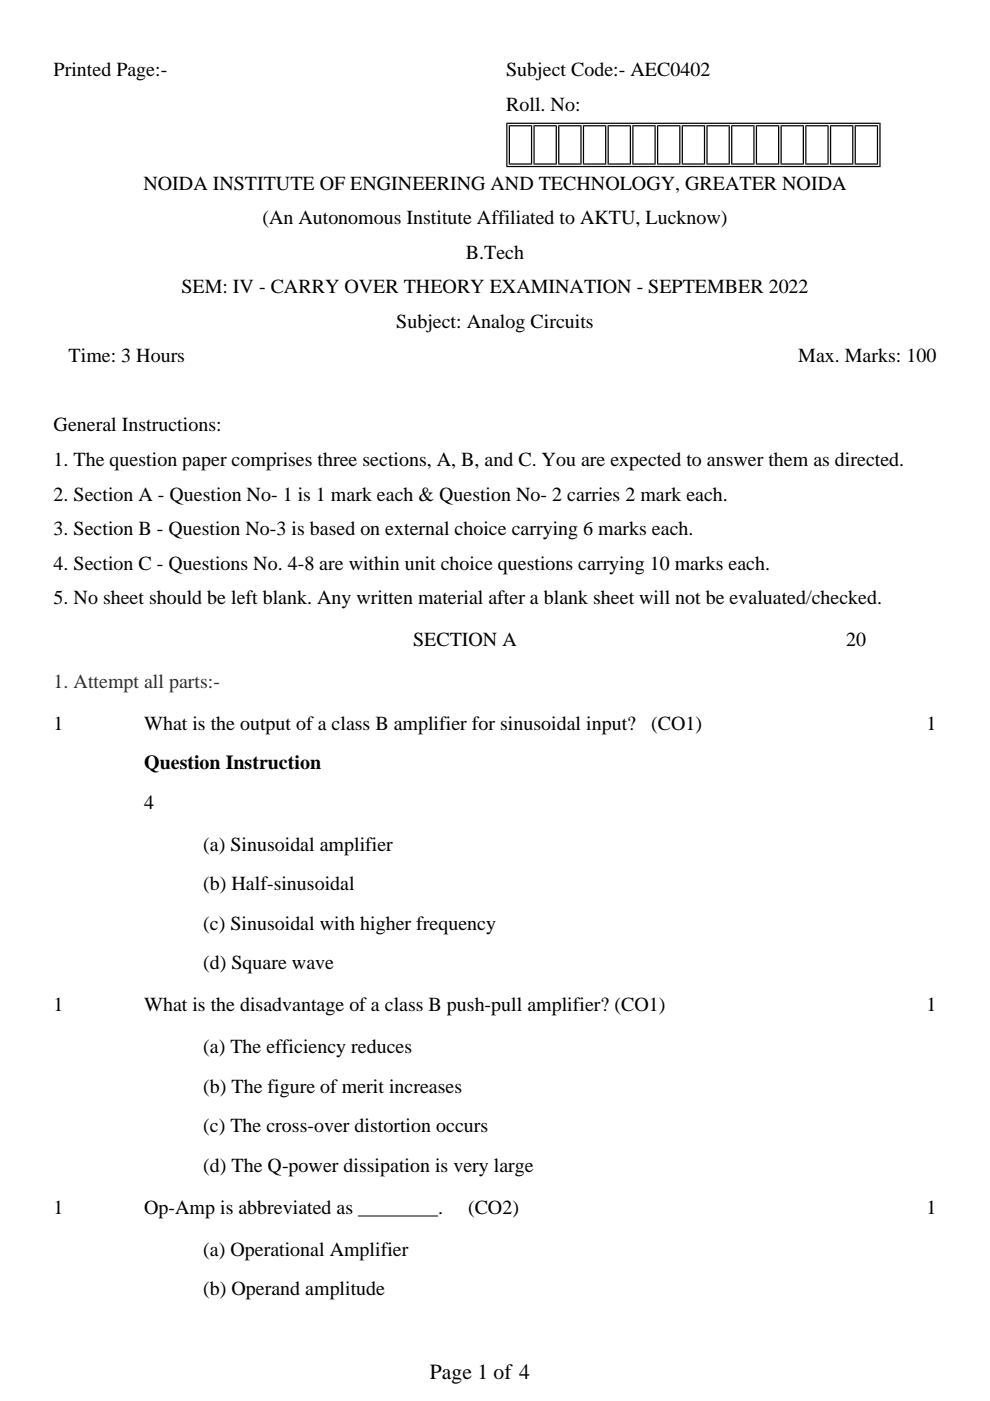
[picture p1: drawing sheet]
<svg xmlns="http://www.w3.org/2000/svg" width="210mm" height="297mm" viewBox="0 0 210 297" stroke-linecap="round" stroke-linejoin="round" font-family="sans-serif">
<defs><g id="words">
<text font-size="4.6" x="91.2" y="292.3">Page 1 of 4</text>
<g font-size="4.2">
<text x="11.4" y="16.2">Printed Page:-</text>
<text x="107.3" y="16.2">Subject Code:- AEC0402</text>
<text x="107.3" y="23.5">Roll. No:</text>
<text x="30.4" y="40.3">NOIDA INSTITUTE OF ENGINEERING AND TECHNOLOGY, GREATER NOIDA</text>
<text x="55.6" y="47.6">(An Autonomous Institute Affiliated to AKTU, Lucknow)</text>
<text x="98.8" y="54.9">B.Tech</text>
<text x="38.5" y="62.2">SEM: IV - CARRY OVER THEORY EXAMINATION - SEPTEMBER 2022</text>
<text x="84" y="69.5">Subject: Analog Circuits</text>
<text x="14.6" y="76.9">Time: 3 Hours</text>
<text x="169.2" y="76.9">Max. Marks: 100</text>
<text x="11.4" y="91.5">General Instructions:</text>
<text x="11.4" y="98.8">1. The question paper comprises three sections, A, B, and C. You are expected to answer them as directed.</text>
<text x="11.4" y="106.1">2. Section A - Question No- 1 is 1 mark each &amp; Question No- 2 carries 2 mark each.</text>
<text x="11.4" y="113.4">3. Section B - Question No-3 is based on external choice carrying 6 marks each.</text>
<text x="11.4" y="120.7">4. Section C - Questions No. 4-8 are within unit choice questions carrying 10 marks each.</text>
<text x="11.4" y="128.1">5. No sheet should be left blank. Any written material after a blank sheet will not be evaluated/checked.</text>
<text x="87.6" y="137">SECTION A</text>
<text x="179.4" y="137">20</text>
<text x="11.4" y="154.8">1</text>
<text x="30.6" y="154.8">What is the output of a class B amplifier for sinusoidal input?</text>
<text x="138" y="154.8">(CO1)</text>
<text x="196.4" y="154.8">1</text>
<text x="30.6" y="163.1">Question Instruction</text>
<text x="30.6" y="171.5">4</text>
<text x="43.1" y="180.4">(a) Sinusoidal amplifier</text>
<text x="43.1" y="188.8">(b) Half-sinusoidal</text>
<text x="43.1" y="197.2">(c) Sinusoidal with higher frequency</text>
<text x="43.1" y="205.5">(d) Square wave</text>
<text x="11.4" y="214.4">1</text>
<text x="30.6" y="214.4">What is the disadvantage of a class B push-pull amplifier? (CO1)</text>
<text x="196.4" y="214.4">1</text>
<text x="43.1" y="223.3">(a) The efficiency reduces</text>
<text x="43.1" y="231.7">(b) The figure of merit increases</text>
<text x="43.1" y="240.1">(c) The cross-over distortion occurs</text>
<text x="43.1" y="248.5">(d) The Q-power dissipation is very large</text>
<text x="11.4" y="257.4">1</text>
<text x="30.6" y="257.4">Op-Amp is abbreviated as ________.</text>
<text x="99.2" y="257.4">(CO2)</text>
<text x="196.4" y="257.4">1</text>
<text x="43.1" y="266.3">(a) Operational Amplifier</text>
<text x="43.1" y="274.6">(b) Operand amplitude</text>
</g>
<text font-size="4.2" fill="#323130" x="11.4" y="145.9">1. Attempt all parts:-</text>
</g></defs>
<g fill="none" stroke="#000" stroke-width=".26">
<path d="M107.3 26.1h79.4M107.3 35.3h79.4M107.5 26v9.4M107.9 26.7h4.9M107.9 34.8h4.9M108 26.5v8.4M112.7 26.5v8.4M113.1 26.7h5M113.1 34.8h5M113.2 26.5v8.4M117.9 26.5v8.4M118.3 26.7h5"/>
<path d="M118.3 34.8h5M118.5 26.5v8.4M123.2 26.5v8.4M123.6 26.7h5M123.6 34.8h5M123.7 26.5v8.4M128.4 26.5v8.4M128.8 26.7h5M128.8 34.8h5M128.9 26.5v8.4M133.7 26.5v8.4M134.1 26.7h4.9"/>
<path d="M134.1 34.8h4.9M134.2 26.5v8.4M138.9 26.5v8.4M139.3 26.7h5M139.3 34.8h5M139.4 26.5v8.4M144.1 26.5v8.4M144.5 26.7h5M144.5 34.8h5M144.7 26.5v8.4M149.4 26.5v8.4M149.8 26.7h4.9"/>
<path d="M149.8 34.8h4.9M149.9 26.5v8.4M154.6 26.5v8.4M155 26.7h5M155 34.8h5M155.1 26.5v8.4M159.9 26.5v8.4M160.2 26.7h5M160.2 34.8h5M160.4 26.5v8.4M165.1 26.5v8.4M165.5 26.7h5"/>
<path d="M165.5 34.8h5M165.6 26.5v8.4M170.3 26.5v8.4M170.7 26.7h5M170.7 34.8h5M170.9 26.5v8.4M175.6 26.5v8.4M176 26.7h4.9M176 34.8h4.9M176.1 26.5v8.4M180.8 26.5v8.4M181.2 26.7h5"/>
<path d="M181.2 34.8h5M181.3 26.5v8.4M186 26.5v8.4M186.6 26v9.4"/>
</g>
<use href="#words"/>
</svg>
